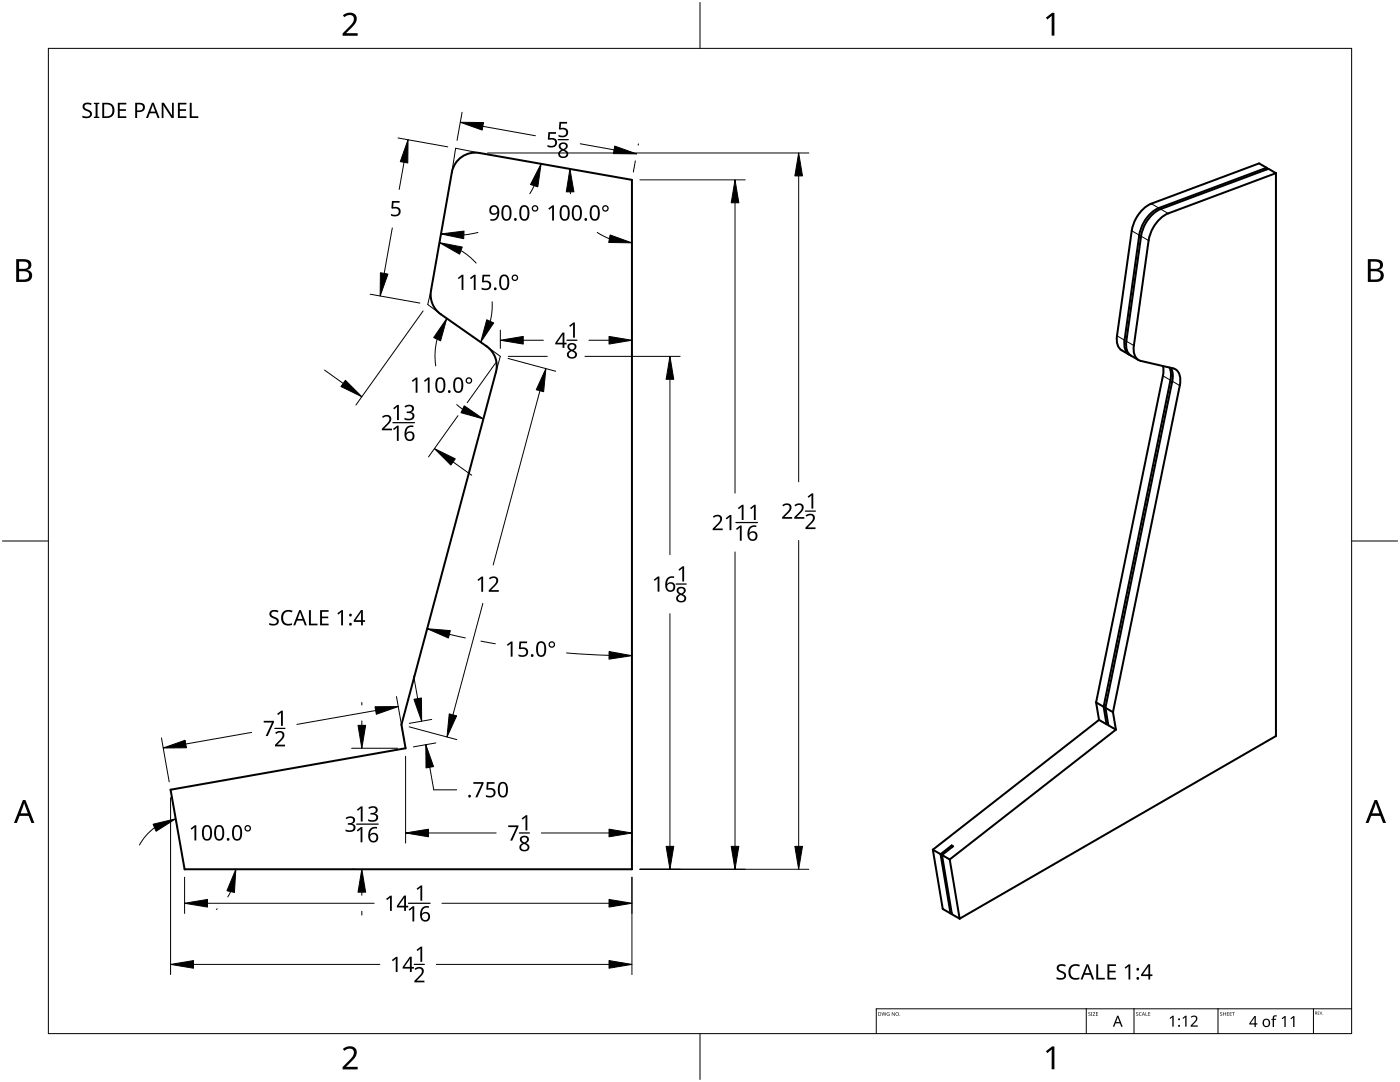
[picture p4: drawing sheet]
<svg xmlns="http://www.w3.org/2000/svg" width="279mm" height="216mm" viewBox="0 0 279 216" stroke-linecap="round" stroke-linejoin="round" font-family="sans-serif">
<g fill="none" stroke="#000" stroke-width=".4">
<path d="M91.2 32.1a4.8 4.8 0 0 1 4.5-1.6l30.4 5.4v137.6h-89.3l-2.8-15.9 46.9-8.3-.8-4.7 18.9-70.4a4.8 4.8 0 0 0-1.9-5.1l-9.1-6.4a4.8 4.8 0 0 1-2-4.7l4.2-23.6 .2-.8zM252.8 33.5l-1.5-.9-21.5 8a7.2 7.2 0 0 0-3.9 5.5l-3 20.9a3.1 3.1 0 0 0 2.5 3.8M252.8 33.5l-21.5 8a7.3 7.3 0 0 0-3.9 5.4l-3 21a2.47 2.47 0 0 0 1.1 3M252.8 33.5v.3M254.6 34.5l-1.5-.8-21.5 8a7.2 7.2 0 0 0-3.9 5.4l-2.9 21a3.1 3.1 0 0 0 2.4 3.7M254.6 34.5l-21.5 8.1a7.2 7.2 0 0 0-3.9 5.4l-2.9 21a2.38 2.38 0 0 0 1.4 3l6.4 1.5a2.16 2.16 0 0 1 1.5 2.7l-13.5 65.9M254.6 34.5v112.4l-63.1 36.4M232.1 73l.1 .8-.1 1.2-13.4 65.2M233.4 73.3l.3 1.4-.1 1.2-13.3 65.1M233.7 73.4l.3 1.2-.1 1.5-13.3 65.1M218.7 140.2l.6 3.5M218.7 140.2l1.6 .8"/>
<path d="M219.3 143.7l-33.1 25.9M219.3 143.7l1.5 .8M220.3 141l.5 3.5M220.6 141.2l.6 3.5 1.5 .9M220.6 141.2l1.5 .9M221.1 144.3l-.3 .2M222.1 142.1l.6 3.5M222.7 145.6l-33.2 25.9M186.2 169.6l1.9 11.8 1.6 .9M186.2 169.6l1.5 .8M187.7 170.4l2 11.9M188 170.6l2 11.8 1.5 .9"/>
<path d="M188 170.6l1.5 .9M189.5 171.5l2 11.8M189.9 168.7l.1 .4M189.9 168.7l.3 .2-2.2 1.7M189.9 168.7l-2.2 1.7M189.9 182.1l-.2 .2"/>
</g>
<path d="M225.9 46.1l1.5 .8M227.7 47.1l1.5 .9M229.8 40.6l1.5 .9M231.6 41.7l1.5 .9M222.9 67l1.5 .9M224.8 68.1l1.5 .9M232.1 75l1.5 .9M233.9 76.1l1.6 .8" fill="none" stroke="#000" stroke-width=".2"/>
<path d="M9.7 9.7h260v196.5h-260z" fill="none" stroke="#000" stroke-width=".2"/>
<path d="M139.7 .5v9.2M.5 108h9.2M269.7 108h9.2M139.7 206.2v9.2" fill="none" stroke="#000" stroke-width=".2"/>
<g fill="#000">
<path d="M68.4 3.1a1.64 1.64 0 0 1 2.8 .4 2.52 2.52 0 0 1-1.2 2.2l-.9 .9h2.3v.5h-3v-.4l1.2-1.2a1.95 1.95 0 0 0 .9-2.2 1.23 1.23 0 0 0-1.8 .1zM208.7 3.5l1.3-.9h.4v4.5h-.5v-4l-.9 .8zM68.4 209.3a1.64 1.64 0 0 1 2.8 .4 2.52 2.52 0 0 1-1.2 2.2l-.9 1h2.3v.5h-3v-.5l1.2-1.2a1.95 1.95 0 0 0 .9-2.1 1.23 1.23 0 0 0-1.8 .1zM208.7 209.8l1.3-1h.4v4.6h-.5v-4l-.9 .7z"/>
<path d="M3.2 51.7h1.3a1.28 1.28 0 0 1 1.7 1.3 1.04 1.04 0 0 1-.8 .9 1.23 1.23 0 0 1 1 1.5 1.23 1.23 0 0 1-1.6 .9h-1.6zM3.8 54.1v1.7h.9a.86 .86 0 0 0 1.1-.9 .86 .86 0 0 0-1.1-.8zM3.8 52.2v1.4h.8a.78 .78 0 0 0 1.1-.7 .78 .78 0 0 0-1.1-.7z"/>
<path d="M273 51.7h1.3a1.28 1.28 0 0 1 1.7 1.3 1.04 1.04 0 0 1-.9 .9 1.23 1.23 0 0 1 1 1.5 1.23 1.23 0 0 1-1.5 .9h-1.6zM273.6 54.1v1.7h.9a.86 .86 0 0 0 1.1-.9 .86 .86 0 0 0-1.2-.8zM273.6 52.2v1.4h.8a.78 .78 0 0 0 1-.7 .78 .78 0 0 0-1.1-.7z"/>
<path d="M4.6 159.6h.5l1.8 4.6h-.6l-.6-1.4h-1.8l-.5 1.4h-.6zM4.8 160.2l-.7 2.1h1.4z"/>
<path d="M274.3 159.6h.5l1.8 4.6h-.6l-.5-1.4h-1.8l-.6 1.4h-.6zM274.6 160.2l-.7 2.1h1.4z"/>
</g>
<path d="M216.8 201.3v4.9M226.3 201.3v4.9M243.1 201.3v4.9M262.1 201.3v4.9M269.7 201.3h-94.8v4.9" fill="none" stroke="#000" stroke-width=".2"/>
<g fill="#000">
<path d="M175.9 202l.3 .6 .2-.6 .2 .6 .3-.6-.2 .7-.3-.6-.3 .6zM177 202.1l.5-.1-.4 .1-.1 .2 .3 .3h.2v-.2l-.2-.1h.2v.4l-.5-.1zM178 202l.5 .6 .1-.6v.7l-.5-.6-.1 .6zM217.2 202h.3l.1 .1a.18 .18 0 0 0-.2 0 .18 .18 0 0 0-.1 .2 .18 .18 0 0 0 .3 0 .23 .23 0 0 1-.1 .4 .23 .23 0 0 1-.3-.1 .18 .18 0 0 0 .3 .1 .18 .18 0 0 0 0-.3l-.3-.2zM217.7 202h.3v.7h-.3zM218.1 202h.5l-.4 .6 .4 .1h-.5l.4-.7zM218.7 202h.4h-.3v.3h.3l-.3 .1v.2l.3 .1h-.4zM226.8 202h.2l.1 .1a.18 .18 0 0 0-.2 0 .18 .18 0 0 0 0 .2 .18 .18 0 0 0 .2 0 .23 .23 0 0 1 0 .4 .23 .23 0 0 1-.4-.1 .18 .18 0 0 0 .3 .1 .18 .18 0 0 0 0-.3l-.2-.2zM227.4 202.1l.2-.1 .2 .1a.29 .29 0 0 0-.4 .2 .29 .29 0 0 0 .4 .3l-.1 .1-.3-.1zM228.6 202l.1 .6 .3 .1h-.4zM229.2 202h.4h-.3v.3h.2l-.2 .1v.2l.3 .1h-.4zM233.4 203.1l.6-.4h.2v2.2h-.2v-1.9l-.4 .3z"/>
<path d="M236 203.1l.6-.4h.2v2.2h-.3v-1.9l-.4 .3zM237.6 202.9a.76 .76 0 0 1 1.3 0 .76 .76 0 0 1-.4 1.1l-.5 .6h1.1v.3h-1.5v-.3l.8-.8a.52 .52 0 0 0 .2-.8 .52 .52 0 0 0-.8 .1zM243.5 202h.3l.1 .1a.18 .18 0 0 0-.3 0 .18 .18 0 0 0 0 .2 .18 .18 0 0 0 .3 0 .23 .23 0 0 1-.1 .4 .23 .23 0 0 1-.3-.1 .18 .18 0 0 0 .2 .1 .18 .18 0 0 0 .1-.3l-.3-.2zM244.1 202l.1 .3h.4v-.3v.7v-.3h-.4l-.1 .3zM244.8 202h.5h-.4v.3h.3l-.3 .1v.2l.4 .1h-.5zM245.4 202h.4h-.3v.3h.3l-.3 .1v.2l.3 .1h-.4zM245.9 202h.5h-.2v.7l-.1-.7zM254.1 202.7l.3-.1h.4v.3l-.4-.1-.1 .2v.3h.4v.2h-.4v1.4h-.3v-1.4h-.3v-.1l.3-.1zM255.8 203.2l.6-.5h.2v2.2h-.3v-1.9l-.4 .4zM257.5 203.2l.6-.5h.2v2.2h-.2v-1.9l-.4 .4zM263 201.8h.3l-.2 .1v.2h.2l-.2 .1v.2l.2 .1h-.3zM263.4 201.8l.2 .6 .3-.6-.2 .7z"/>
<path d="M175.3 202l.5 .1 .1 .3-.2 .2-.4 .1zM175.4 202v.6h.2l.1-.4z"/>
<path d="M178.7 202.3a.36 .36 0 0 1 .7 0 .36 .36 0 0 1-.7 0zM178.8 202.3a.3 .3 0 0 0 .6 0 .3 .3 0 0 0-.6 0z"/>
<path d="M223 202.7h.2l.9 2.2h-.3l-.3-.7h-.9l-.2 .7h-.3zM223.1 203l-.4 .9h.7z"/>
<path d="M228.2 202l.3 .7-.2-.2h-.2l-.2 .2zM228.2 202.1l-.1 .3h.2z"/>
<path d="M250.3 202.7h.3v1.5h.3v.2h-.3v.5h-.2v-.5h-1.1v-.2zM250.4 203l-.8 1.2h.8z"/>
<path d="M252.2 203.5a.81 .81 0 0 1 1.2 .1 .81 .81 0 0 1-.2 1.1 .81 .81 0 0 1-1.2-.2v-.6zM252.4 203.6a.6 .6 0 0 0-.1 .8 .6 .6 0 0 0 .8 .2l.1-.2a.56 .56 0 0 0-.1-.7 .56 .56 0 0 0-.7-.1z"/>
<path d="M262.5 201.8h.1a.17 .17 0 0 1 .2 .2 .17 .17 0 0 1-.1 .2l.2 .3-.2-.3-.2 .3zM262.5 201.9v.2h.2l.1-.1z"/>
<circle cx="179.6" cy="202.6" r=".07"/>
<circle cx="235.3" cy="204.7" r=".2"/>
<circle cx="235.3" cy="203.4" r=".2"/>
<circle cx="264" cy="202.4" r=".05"/>
</g>
<g fill="#000">
<path d="M16.6 20.8a1.43 1.43 0 0 1 1.7-.2l-.1 .4-.2-.1a.64 .64 0 0 0-.7-.1 .64 .64 0 0 0-.4 .6l.5 .4a.93 .93 0 0 1 .9 1.1 .93 .93 0 0 1-1.3 .7l-.6-.2v-.3a1.08 1.08 0 0 0 1.6-.2 1.08 1.08 0 0 0-1.1-.9 .8 .8 0 0 1-.3-1.2zM18.7 20.5h1.1v.2l-.3 .1v2.4l.3 .1v.2h-1.1v-.2l.4-.1v-2.4l-.4-.1zM23.5 20.5h1.7v.3h-1.3v1h1.2v.3h-1.2v1.1h1.3v.3h-1.7zM32.3 20.5h.4l1.6 2.5v-2.5h.4v3h-.5l-1.6-2.5v2.5h-.3zM35.5 20.5h1.7v.3h-1.3v1h1.2v.3h-1.2v1.1h1.3v.3h-1.7zM37.9 20.5h.4v2.7h1.3v.3h-1.7zM109.4 26.4h1.6v.3h-1.2l-.1 .9a1.02 1.02 0 0 1 1.5 .8 1.02 1.02 0 0 1-1.4 1l-.5-.1v-.4a.88 .88 0 0 0 .9 .2 .88 .88 0 0 0 .6-.8 .85 .85 0 0 0-1.3-.4l-.2-.1zM111.7 24.3h1.5v.4h-1.2l-.1 .8a1.02 1.02 0 0 1 1.5 .9 1.02 1.02 0 0 1-1.4 1l-.5-.2v-.3a.88 .88 0 0 0 .9 .2 .88 .88 0 0 0 .6-.8 .85 .85 0 0 0-1.3-.4l-.2-.1zM78.2 40.1h1.5v.3h-1.2v.9a1.02 1.02 0 0 1 1.5 .9 1.02 1.02 0 0 1-1.4 1l-.6-.2v-.3a.88 .88 0 0 0 1 .2 .88 .88 0 0 0 .6-.8 .85 .85 0 0 0-1.3-.4l-.2-.2zM91.4 55.5l.8-.7h.3v3.1h-.4v-2.7l-.5 .5zM93.8 55.5l.8-.7h.3v3.1h-.3v-2.7l-.6 .5zM96.3 54.8h1.5v.4h-1.2l-.1 .8a1.02 1.02 0 0 1 1.5 .9 1.02 1.02 0 0 1-1.3 1l-.6-.2v-.3a.88 .88 0 0 0 1 .2 .88 .88 0 0 0 .5-.8 .85 .85 0 0 0-1.2-.4l-.2-.1z"/>
<path d="M109.4 41.6l.8-.6h.4v3h-.4v-2.6l-.6 .5zM82.2 76l.8-.7h.3v3.1h-.4l.1-2.7-.6 .5zM84.6 76l.8-.7h.3v3.1h-.3v-2.7l-.6 .5zM113.6 65l.8-.7h.3v3.1h-.3v-2.7l-.6 .5zM76.2 83.1a1.01 1.01 0 0 1 1.2-.3 1.01 1.01 0 0 1 .7 1l-.3 .6-1.1 1.1h1.5v.4h-2v-.3l1.1-1.2a.72 .72 0 0 0 .4-.6 .72 .72 0 0 0-.4-.7l-.9 .3zM78.4 85.6l.9-.7h.3v3.1h-.4v-2.7l-.6 .5zM78.5 81.4l.8-.6h.3v3h-.4l.1-2.6-.6 .5zM80.7 81.1a1.06 1.06 0 0 1 1.2-.4 1.06 1.06 0 0 1 .7 .9l-.2 .5-.4 .1a.82 .82 0 0 1 .7 .9 .82 .82 0 0 1-.9 .8l-1.1-.2v-.3a1.08 1.08 0 0 0 1.6-.3 .62 .62 0 0 0-.8-.7h-.3v-.3a.7 .7 0 0 0 .7-.1 .7 .7 0 0 0 .3-.7 .89 .89 0 0 0-1.3 0zM95.3 115.7l.8-.7h.3v3.1h-.3v-2.7l-.6 .5zM97.6 115.4a1.01 1.01 0 0 1 1.1-.4 1.01 1.01 0 0 1 .7 1l-.3 .6-1.1 1.1h1.5v.4h-2v-.3l1.1-1.1a.72 .72 0 0 0 .5-.7 .72 .72 0 0 0-.5-.7l-.8 .3zM130.5 115.7l.8-.7h.3v3.1h-.4l.1-2.7-.6 .5zM135.4 113.6l.8-.6h.3v3h-.3v-2.6l-.6 .5z"/>
<path d="M142.3 103.1a1.01 1.01 0 0 1 1.1-.4 1.01 1.01 0 0 1 .7 1l-.3 .6-1.1 1.2h1.5v.3h-2v-.3l1.1-1.1a.72 .72 0 0 0 .4-.7 .72 .72 0 0 0-.4-.7l-.8 .3zM144.8 103.4l.9-.6h.3v3h-.4v-2.7l-.6 .5zM146.9 105.5l.8-.6h.3v3h-.3v-2.6l-.6 .5zM147.3 101.4l.8-.7h.3v3.1h-.4v-2.7l-.5 .5zM149.7 101.4l.8-.7h.3v3.1h-.3v-2.7l-.6 .5zM156.1 100.8a1.01 1.01 0 0 1 1.2-.4 1.01 1.01 0 0 1 .6 1l-.2 .6-1.1 1.2h1.5v.3h-2v-.3l1.1-1.1a.72 .72 0 0 0 .4-.7 .72 .72 0 0 0-.4-.6l-.9 .2zM158.5 100.8a1.01 1.01 0 0 1 1.2-.4 1.01 1.01 0 0 1 .7 1l-.3 .6-1.1 1.2h1.5v.3h-2v-.3l1.1-1.1a.72 .72 0 0 0 .4-.7 .72 .72 0 0 0-.4-.6l-.9 .2zM161.2 99.1l.8-.7h.3v3.1h-.4l.1-2.7-.6 .5zM160.8 102.9a1.01 1.01 0 0 1 1.1-.4 1.01 1.01 0 0 1 .7 1l-.3 .6-1.1 1.1h1.5v.4h-2v-.3l1.1-1.2a.72 .72 0 0 0 .5-.6 .72 .72 0 0 0-.5-.7l-.8 .3zM53.9 122a1.44 1.44 0 0 1 1.7-.1l-.2 .3-.1-.1a.64 .64 0 0 0-.8-.1 .64 .64 0 0 0-.3 .6l.5 .4a.93 .93 0 0 1 .9 1.2 .93 .93 0 0 1-1.3 .6l-.6-.1v-.4a1.08 1.08 0 0 0 1.5-.2 1.08 1.08 0 0 0-1-.9 .8 .8 0 0 1-.3-1.2zM56.5 122.1a1.69 1.69 0 0 1 1.9-.2l-.2 .3a1.19 1.19 0 0 0-1.4 .1 1.19 1.19 0 0 0-.2 1.5 1.15 1.15 0 0 0 1.7 .6v.3a1.56 1.56 0 0 1-1.9-.4 1.56 1.56 0 0 1-.1-1.9zM61.7 121.7h.3v2.7h1.4v.4h-1.7z"/>
<path d="M63.9 121.7h1.7v.4h-1.3v.9h1.2v.4h-1.2v1h1.3v.4h-1.7zM67.3 122.4l.8-.7h.4v3.1h-.4v-2.7l-.6 .5zM101.2 128.6l.8-.6h.3v3h-.4v-2.6l-.5 .5zM103.7 128h1.5v.3h-1.2l-.1 .9a1.02 1.02 0 0 1 1.5 .9 1.02 1.02 0 0 1-1.4 1l-.5-.2v-.3a.88 .88 0 0 0 1 .2 .88 .88 0 0 0 .5-.8 .85 .85 0 0 0-1.3-.5l-.1-.1zM52.6 143.8h2.1v.3l-1.3 2.8h-.4l1.3-2.7h-1.7zM55.3 142.4l.8-.6h.3v3h-.3v-2.6l-.6 .5zM54.9 146.2a1.01 1.01 0 0 1 1.2-.4 1.01 1.01 0 0 1 .6 1.1l-.2 .5-1.2 1.2h1.6v.3h-2v-.3l1.1-1.1a.72 .72 0 0 0 .4-.7 .72 .72 0 0 0-.4-.6l-.9 .3zM94.5 156.1h2v.2l-1.2 2.8h-.4l1.2-2.7h-1.6zM97.2 156.1h1.5v.3h-1.2l-.1 .9a1.02 1.02 0 0 1 1.5 .8 1.02 1.02 0 0 1-1.4 1l-.5-.1v-.4a.88 .88 0 0 0 .9 .2 .88 .88 0 0 0 .6-.8 .85 .85 0 0 0-1.3-.4l-.1-.1zM38 165.3l.9-.6h.3v3h-.4v-2.6l-.6 .5zM69 163.2a1.06 1.06 0 0 1 1.1-.3 1.06 1.06 0 0 1 .8 .9l-.3 .4-.4 .2a.82 .82 0 0 1 .8 .9 .82 .82 0 0 1-.9 .7l-1.1-.2v-.3a1.08 1.08 0 0 0 1.6-.3 .62 .62 0 0 0-.9-.6h-.3v-.4a.7 .7 0 0 0 .8 0 .7 .7 0 0 0 .2-.7 .89 .89 0 0 0-1.2 0zM71.2 165.7l.8-.7h.3v3.1h-.3v-2.7l-.6 .5z"/>
<path d="M71.2 161.5l.9-.6h.3v3h-.4v-2.6l-.6 .5zM73.5 161.2a1.06 1.06 0 0 1 1.1-.4 1.06 1.06 0 0 1 .8 .9l-.3 .5-.3 .1a.82 .82 0 0 1 .7 .9 .82 .82 0 0 1-.9 .8l-1.1-.2v-.3a1.08 1.08 0 0 0 1.6-.3 .62 .62 0 0 0-.9-.7h-.3v-.3a.7 .7 0 0 0 .8 0 .7 .7 0 0 0 .3-.8 .89 .89 0 0 0-1.3 0zM83.1 177.3l.9-.6h.3v3h-.4v-2.6l-.6 .5zM101.4 164.7h2.1v.3l-1.3 2.7h-.4l1.3-2.7h-1.7zM104.1 163.3l.8-.6h.3v3h-.3v-2.6l-.6 .5zM77.1 179.4l.8-.7h.3v3.1h-.4v-2.7l-.5 .5zM78.2 191.6l.8-.7h.3v3.1h-.3v-2.7l-.6 .5zM81.5 181.5l.9-.7h.3v3.1h-.4v-2.7l-.6 .5zM83.1 189.5l.9-.6h.3v3h-.4v-2.6l-.6 .5zM82.7 193.3a1.01 1.01 0 0 1 1.2-.4 1.01 1.01 0 0 1 .7 1l-.3 .6-1.1 1.2h1.5v.3h-2v-.3l1.1-1.1a.72 .72 0 0 0 .4-.7 .72 .72 0 0 0-.4-.6l-.9 .3zM211 192.7a1.44 1.44 0 0 1 1.7-.2l-.1 .4-.2-.1a.65 .65 0 0 0-.7-.1 .65 .65 0 0 0-.4 .6l.5 .4a.93 .93 0 0 1 .9 1.1 .93 .93 0 0 1-1.3 .7l-.6-.1v-.4a1.08 1.08 0 0 0 1.6-.2 1.08 1.08 0 0 0-1.1-.9 .8 .8 0 0 1-.3-1.2zM213.6 192.8a1.7 1.7 0 0 1 1.9-.2l-.1 .3a1.19 1.19 0 0 0-1.5 .1 1.19 1.19 0 0 0-.2 1.5 1.15 1.15 0 0 0 1.7 .5v.4a1.56 1.56 0 0 1-1.9-.4 1.56 1.56 0 0 1-.1-1.9z"/>
<path d="M218.8 192.4h.4v2.7h1.3v.4h-1.7zM221 192.4h1.7v.4h-1.3v.9h1.2v.3h-1.2v1.1h1.3v.4h-1.7zM224.4 193.1l.9-.7h.3v3.1h-.4v-2.7l-.6 .5z"/>
<path d="M20.4 20.5h.9a1.52 1.52 0 0 1 1.5 1.6 1.52 1.52 0 0 1-1.5 1.4h-.9zM20.8 20.8v2.4h.4a1.19 1.19 0 0 0 1.2-1.1 1.19 1.19 0 0 0-1.1-1.3z"/>
<path d="M27 20.5h.8a.95 .95 0 0 1 1.1 1 .95 .95 0 0 1-1.2 .9h-.3v1.1h-.4zM27.4 20.8v1.2a.82 .82 0 0 0 1.1-.6 .61 .61 0 0 0-.7-.6z"/>
<path d="M30.3 20.5h.4l1.2 3h-.4l-.4-.9h-1.2l-.4 .9h-.4zM30.5 20.9l-.5 1.4h1z"/>
<path d="M111.6 28.7a.88 .88 0 0 1 1.2-.3 .88 .88 0 0 1 .4 1.2l-.5 .3a.87 .87 0 0 1 .7 1.1 .87 .87 0 0 1-1.2 .5 .82 .82 0 0 1-.8-.7 .82 .82 0 0 1 .6-.9l-.1-.1a.77 .77 0 0 1-.3-1.1zM111.8 30.7a.6 .6 0 0 0 1.2 0 .6 .6 0 0 0-1.2 0zM111.9 29.2a.51 .51 0 0 0 1 0 .51 .51 0 0 0-1 0z"/>
<path d="M97.9 41.2a1.11 1.11 0 0 1 1.4 0 1.11 1.11 0 0 1 .3 1.3 1.38 1.38 0 0 1-1.7 1.5v-.3a1.01 1.01 0 0 0 1-.2 1.01 1.01 0 0 0 .3-1 .94 .94 0 0 1-1.4 .1 .94 .94 0 0 1 .1-1.4zM98 41.9a.66 .66 0 0 0 1.3 0 .66 .66 0 0 0-1.3 0z"/>
<path d="M100 55a1.05 1.05 0 0 1 1.2 0 1.05 1.05 0 0 1 .4 1.1 1.31 1.31 0 0 1-1 1.8 1.22 1.22 0 0 1-1-1.6l.1-.8zM100.2 55.3a1.88 1.88 0 0 0 .3 2.3 .71 .71 0 0 0 .7-1 1.17 1.17 0 0 0-.6-1.5z"/>
<path d="M100.5 41.1a1.05 1.05 0 0 1 1.2 0 1.05 1.05 0 0 1 .4 1.2 1.31 1.31 0 0 1-1 1.8 1.22 1.22 0 0 1-1-1.6l.1-.8zM100.7 41.4a1.88 1.88 0 0 0 .2 2.3 .71 .71 0 0 0 .8-.9 1.17 1.17 0 0 0-.6-1.5z"/>
<path d="M102.1 55.4a.66 .66 0 0 1 1.3 0 .66 .66 0 0 1-1.3 0zM102.4 55.4a.4 .4 0 0 0 .8 0 .4 .4 0 0 0-.8 0z"/>
<path d="M104 41.1a1.05 1.05 0 0 1 1.3 0 1.05 1.05 0 0 1 .4 1.2 1.31 1.31 0 0 1-1.1 1.8 1.22 1.22 0 0 1-1-1.6l.1-.8zM104.2 41.4a1.88 1.88 0 0 0 .3 2.3 .71 .71 0 0 0 .8-.9 1.17 1.17 0 0 0-.7-1.5z"/>
<path d="M106.1 41.6a.66 .66 0 0 1 1.3 0 .66 .66 0 0 1-1.3 0zM106.4 41.6a.4 .4 0 0 0 .8 0 .4 .4 0 0 0-.8 0z"/>
<path d="M112.1 41.1a1.05 1.05 0 0 1 1.2 0 1.05 1.05 0 0 1 .4 1.2 1.31 1.31 0 0 1-1 1.8 1.22 1.22 0 0 1-1-1.6l.1-.8zM112.3 41.4a1.88 1.88 0 0 0 .2 2.3 .71 .71 0 0 0 .8-.9 1.17 1.17 0 0 0-.6-1.5z"/>
<path d="M114.5 41.1a1.05 1.05 0 0 1 1.2 0 1.05 1.05 0 0 1 .4 1.2 1.3 1.3 0 0 1-1 1.8 1.22 1.22 0 0 1-1-1.6l.1-.8zM114.7 41.4a1.88 1.88 0 0 0 .3 2.3 .71 .71 0 0 0 .7-.9 1.17 1.17 0 0 0-.6-1.5z"/>
<path d="M118.1 41.1a1.05 1.05 0 0 1 1.2 0 1.05 1.05 0 0 1 .4 1.2 1.3 1.3 0 0 1-1 1.8 1.22 1.22 0 0 1-1-1.6l.1-.8zM118.3 41.4a1.88 1.88 0 0 0 .2 2.3 .71 .71 0 0 0 .8-.9 1.17 1.17 0 0 0-.6-1.5z"/>
<path d="M120.2 41.6a.66 .66 0 0 1 1.3 0 .66 .66 0 0 1-1.3 0zM120.4 41.6a.4 .4 0 0 0 .8 0 .4 .4 0 0 0-.8 0z"/>
<path d="M87.3 75.5a1.05 1.05 0 0 1 1.2 0 1.05 1.05 0 0 1 .4 1.2 1.3 1.3 0 0 1-1 1.7 1.22 1.22 0 0 1-1-1.6l.1-.8zM87.5 75.8a1.88 1.88 0 0 0 .2 2.3 .71 .71 0 0 0 .8-1 1.17 1.17 0 0 0-.6-1.5z"/>
<path d="M90.8 75.5a1.05 1.05 0 0 1 1.3 0 1.05 1.05 0 0 1 .4 1.2 1.3 1.3 0 0 1-1 1.7 1.22 1.22 0 0 1-1.1-1.6l.1-.8zM91.1 75.8a1.88 1.88 0 0 0 .2 2.3 .71 .71 0 0 0 .8-1 1.17 1.17 0 0 0-.6-1.5z"/>
<path d="M92.9 75.9a.66 .66 0 0 1 1.3 0 .66 .66 0 0 1-1.3 0zM93.2 75.9a.4 .4 0 0 0 .8 0 .4 .4 0 0 0-.8 0z"/>
<path d="M112.2 66.4h.4v2h.5v.3h-.5v.7h-.3v-.7h-1.5v-.3zM112.3 66.8l-1.1 1.6h1.1z"/>
<path d="M113.4 68.7a.88 .88 0 0 1 1.1-.2 .88 .88 0 0 1 .4 1.1l-.4 .3a.87 .87 0 0 1 .6 1.1 .87 .87 0 0 1-1.2 .5 .82 .82 0 0 1-.8-.7 .82 .82 0 0 1 .7-.9h-.2a.77 .77 0 0 1-.2-1.2zM113.5 70.7a.6 .6 0 0 0 1.2 0 .6 .6 0 0 0-1.2 0zM113.6 69.3a.55 .55 0 0 0 1.1 0 .55 .55 0 0 0-1.1 0z"/>
<path d="M81.2 85.2l.4-.2 .5-.1h.4v.3a1.03 1.03 0 0 0-1.4 1.2 .96 .96 0 0 1 1.6 .1 .96 .96 0 0 1-.5 1.4 1.14 1.14 0 0 1-1.2-.3 1.14 1.14 0 0 1-.3-1.1l.2-.8zM81.1 87a.66 .66 0 0 0 1.3 0 .66 .66 0 0 0-1.3 0z"/>
<path d="M133.2 115.3l.5-.3h.5h.3v.3a1.03 1.03 0 0 0-1.3 1.2 .96 .96 0 0 1 1.5 .1 .96 .96 0 0 1-.5 1.4 1.14 1.14 0 0 1-1.2-.3 1.14 1.14 0 0 1-.2-1.1l.1-.8zM133.1 117.1a.66 .66 0 0 0 1.3 0 .66 .66 0 0 0-1.3 0z"/>
<path d="M135.2 117.4a.88 .88 0 0 1 1.1-.3 .88 .88 0 0 1 .4 1.1l-.4 .4a.87 .87 0 0 1 .6 1.1 .87 .87 0 0 1-1.2 .5 .82 .82 0 0 1-.8-.7 .82 .82 0 0 1 .7-.9l-.2-.1a.77 .77 0 0 1-.2-1.1zM135.3 119.4a.6 .6 0 0 0 1.2 0 .6 .6 0 0 0-1.2 0zM135.4 117.9a.51 .51 0 0 0 1 0 .51 .51 0 0 0-1 0z"/>
<path d="M149.6 105.2l.5-.3 .5-.1 .3 .1v.3a1.03 1.03 0 0 0-1.3 1.2 .96 .96 0 0 1 1.5 0 .96 .96 0 0 1-.5 1.5 1.14 1.14 0 0 1-1.2-.3 1.14 1.14 0 0 1-.2-1.2l.1-.7zM149.5 107a.66 .66 0 0 0 1.3 0 .66 .66 0 0 0-1.3 0z"/>
<path d="M59.7 121.7h.4l1.1 3.1h-.4l-.3-1h-1.2l-.4 1h-.4zM59.9 122.1l-.5 1.4h1z"/>
<path d="M72 121.7h.4v2.1h.5v.3h-.5v.7h-.3v-.7h-1.5v-.3zM72.1 122.1l-1.1 1.7h1.1z"/>
<path d="M107.4 128.2a1.05 1.05 0 0 1 1.2 0 1.05 1.05 0 0 1 .4 1.1 1.31 1.31 0 0 1-1 1.8 1.22 1.22 0 0 1-1-1.6l.1-.8zM107.6 128.4a1.88 1.88 0 0 0 .2 2.3 .71 .71 0 0 0 .8-.9 1.17 1.17 0 0 0-.6-1.5z"/>
<path d="M109.5 128.6a.66 .66 0 0 1 1.3 0 .66 .66 0 0 1-1.3 0zM109.7 128.6a.4 .4 0 0 0 .8 0 .4 .4 0 0 0-.8 0z"/>
<path d="M99.7 156.2a1.05 1.05 0 0 1 1.3 0 1.05 1.05 0 0 1 .4 1.2 1.31 1.31 0 0 1-1 1.7 1.22 1.22 0 0 1-1-1.5v-.9zM100 156.5a1.88 1.88 0 0 0 .2 2.3 .71 .71 0 0 0 .8-.9 1.17 1.17 0 0 0-.6-1.6z"/>
<path d="M40.7 164.8a1.05 1.05 0 0 1 1.2 0 1.05 1.05 0 0 1 .4 1.2 1.31 1.31 0 0 1-1 1.7 1.22 1.22 0 0 1-1-1.5l.1-.8zM40.9 165.1a1.88 1.88 0 0 0 .3 2.3 .71 .71 0 0 0 .7-.9 1.17 1.17 0 0 0-.6-1.6z"/>
<path d="M43.1 164.8a1.05 1.05 0 0 1 1.3 0 1.05 1.05 0 0 1 .3 1.2 1.31 1.31 0 0 1-1 1.7 1.22 1.22 0 0 1-1-1.5l.1-.8zM43.3 165.1a1.88 1.88 0 0 0 .3 2.3 .71 .71 0 0 0 .8-.9 1.17 1.17 0 0 0-.7-1.6z"/>
<path d="M46.7 164.8a1.05 1.05 0 0 1 1.2 0 1.05 1.05 0 0 1 .4 1.2 1.31 1.31 0 0 1-1 1.7 1.22 1.22 0 0 1-1-1.5l.1-.8zM46.9 165.1a1.88 1.88 0 0 0 .3 2.3 .71 .71 0 0 0 .7-.9 1.17 1.17 0 0 0-.6-1.6z"/>
<path d="M48.8 165.3a.66 .66 0 0 1 1.3 0 .66 .66 0 0 1-1.3 0zM49 165.3a.4 .4 0 0 0 .8 0 .4 .4 0 0 0-.8 0z"/>
<path d="M73.9 165.3l.5-.2 .5-.1h.4v.4a1.03 1.03 0 0 0-1.4 1.1 .96 .96 0 0 1 1.5 .1 .96 .96 0 0 1-.5 1.4 1.14 1.14 0 0 1-1.2-.2 1.14 1.14 0 0 1-.2-1.2l.1-.8zM73.8 167.1a.7 .7 0 0 0 1.4 0 .7 .7 0 0 0-1.4 0z"/>
<path d="M103.9 167.1a.88 .88 0 0 1 1.1-.3 .88 .88 0 0 1 .4 1.1l-.4 .3a.87 .87 0 0 1 .6 1.2 .87 .87 0 0 1-1.2 .5 .82 .82 0 0 1-.7-.8 .82 .82 0 0 1 .6-.8l-.2-.1a.77 .77 0 0 1-.2-1.1zM104 169a.6 .6 0 0 0 1.2 0 .6 .6 0 0 0-1.2 0zM104.1 167.6a.55 .55 0 0 0 1.1 0 .55 .55 0 0 0-1.1 0z"/>
<path d="M80.6 178.7h.4v2h.5v.4h-.5v.7h-.3v-.7h-1.5v-.3zM80.7 179.1l-1.1 1.6h1.1z"/>
<path d="M81.8 190.9h.4v2h.4v.4h-.4v.7h-.4v-.7h-1.4v-.3zM81.8 191.3l-1.1 1.6h1.1z"/>
<path d="M84.3 181.1l.4-.3h.5h.4v.3a1.03 1.03 0 0 0-1.4 1.2 .96 .96 0 0 1 1.6 .1 .96 .96 0 0 1-.5 1.4 1.14 1.14 0 0 1-1.2-.3 1.14 1.14 0 0 1-.3-1.1l.2-.8zM84.2 182.9a.66 .66 0 0 0 1.3 0 .66 .66 0 0 0-1.3 0z"/>
<path d="M216.8 192.4h.4l1.2 3.1h-.4l-.4-1h-1.2l-.4 1h-.3zM217 192.8l-.5 1.4h1z"/>
<path d="M229.2 192.4h.3v2h.5v.4h-.5v.7h-.3v-.7h-1.5v-.4zM229.2 192.8l-1.1 1.6h1.1z"/>
<circle cx="98.9" cy="57.6" r=".27"/>
<circle cx="102.9" cy="43.8" r=".27"/>
<circle cx="116.9" cy="43.8" r=".27"/>
<circle cx="89.7" cy="78.1" r=".27"/>
<circle cx="70" cy="124.6" r=".27"/>
<circle cx="70" cy="122.7" r=".28"/>
<circle cx="106.2" cy="130.8" r=".27"/>
<circle cx="93.7" cy="158.9" r=".27"/>
<circle cx="45.5" cy="167.5" r=".27"/>
<circle cx="227.1" cy="195.2" r=".27"/>
<circle cx="227.1" cy="193.4" r=".28"/>
</g>
<g fill="none" stroke="#000" stroke-width=".2">
<path d="M79.4 27.5l10 1.8M80.6 32.4l-.9 5.4M92.2 22.4l-1 5.6M96.4 25.2l10.5 1.9M97.3 30.5h64.1M106.6 37.1l-.9 1.6M113.8 38.3l.1 .4M115.8 28.7l6.7 1.2M126.8 32.1l-.4 2.2M127.4 28.7v.3M127.7 35.9h21M159.4 35.1v61"/>
<path d="M73.9 58.7l9.9 1.8M78.3 45.5l-1.6 9.1M92 50l1.6 1.1 1.4 1.4M95.4 46.4l-2.8 .5M119.2 46.4l2.4 1.2M146.7 40.5v57.9M64.8 73.8l3.7 2.7M84.4 62l-13.4 18.8M87.2 67.7l-.4 3 .2 2.3M98.2 60.2v2l-.4 1.9M98.9 72.4l-5.7 8M99.9 65.9v3.6"/>
<path d="M101.4 71.5l9.5 2.6M101.4 71.1h7.8M104.4 67.9h4M107.8 78l-9.4 34.7M116.7 71.1h19M117.5 67.9h4M126.1 65.9v.4M133.7 75.7v35M90.4 92.2l3.7 2.6M91.2 80.7l1.1 1M91.4 82.9l-5.9 8.3M146.7 110.1v58.8"/>
<path d="M159.4 107.8v61.1M79.1 139l1.6 8.7M82.6 134.9l.8 4.5M89.7 126.6l3.2 .7M96 127.9l2.9 .6M96.4 120.4l-6 22.2M113.1 130.3l8.4 .5M133.7 122.5v46.4M32.2 147.3l1.6 8.7M34 159.2v35.3M50.2 146.1l-13.1 2.4M70.2 149.3h9.2"/>
<path d="M72.2 140.2v.5M72.2 143.9v.8M75 141.8l-15.7 2.7M80.9 150.9v17.3M81.6 145l9.6 2.6M85 148.6l1.6 9h4.5M86.2 143.6l-4.5 .7M87 148.2l-4.5 .8M30.9 165.2l-2 1.8-1.1 1.6M36.8 175v7.3M46 177.9l-.6 1.1M70.2 173.5h.4"/>
<path d="M72.2 178v.6M85.5 166.2h13.5M108 166.2h13.5M126.1 167.8v.4M126.1 175v19.5M127.7 173.5h33.7M38.6 192.4h37.2M41.4 180.2h33.3M43.3 181.3l-.1 .2M72.2 181.8v.8M87.1 192.4h34.4M88.2 180.2h33.3"/>
</g>
<g fill="#000" stroke="#000" stroke-width=".2">
<path d="M81.4 27.9v4.6l-1.5-.2zM91.9 24.4l4.6 .1-.3 1.5zM108 32.7l-.7 4.6-1.4-.5zM113.7 33.7l.8 4.6h-1.5zM122.7 29.1l4.3 1.6-4.6-.1zM159.4 30.5l.8 4.6h-1.6zM75.9 54.4l1.5 .3-1.5 4.4zM87.7 48.4l4.6 .9-.6 1.4zM88 46.7l4.6-.6-.1 1.5zM121.8 46.9l4.3 1.6-4.6-.1zM146.7 35.9l.8 4.6h-1.6zM68.9 75.9l3.3 3.3-4.2-2.1z"/>
<path d="M89.2 63.5l-1.3 4.5-1.4-.6zM97.1 63.8l1.4 .6-2.6 3.9zM99.9 67.9l4.5-.8v1.6zM108.9 73.6l-.4 4.6-1.5-.4zM121.5 67.1l4.6 .8-4.6 .8zM133.7 71.1l.8 4.6h-1.6zM86.7 89.5l4.2 2.1-.9 1.2zM92.6 81l3.9 2.6-4.5-1.3zM82.6 139.5l1.5-.2 .1 4.6zM85.3 125.5l4.6 .3-.4 1.5zM121.6 130l4.5 .8-4.6 .7zM32.6 149.3l4.3-1.6 .3 1.5z"/>
<path d="M71.4 144.7h1.6l-.8 4.6zM74.8 141h4.7l-4.4 1.5zM85 148.6l1.5 4.4-1.5 .2zM89.7 142.4l1.4 .4-1.9 4.3zM30.6 164.5l4.5-1.1-3.9 2.5zM47.1 173.5l-.3 4.6-1.5-.4zM72.2 173.5l.8 4.5h-1.6zM80.9 166.2l4.6-.8v1.6zM121.5 179.5l4.6 .7-4.6 .8zM121.5 165.4l4.6 .8-4.6 .8zM132.9 168.9h1.6l-.8 4.6zM145.9 168.9h1.6l-.8 4.6z"/>
<path d="M158.6 168.9h1.6l-.8 4.6zM34 192.4l4.6-.7v1.5zM36.8 180.2l4.6-.7v1.5zM121.5 191.7l4.6 .7-4.6 .8z"/>
</g>
<path d="M111.4 27.9h2M113.1 67.9h2.1M78.4 84.3h4.3M134.9 116.5h2M146.9 104.3h4.3M160.7 102h2M54.9 145.3h2M71.2 164.4h4.3M103.6 166.2h2.1M81.5 180.2h4.3M82.7 192.4h2" fill="none" stroke="#000" stroke-width=".25"/>
<path d="M95.7 30.5l-4.8-.9-.7 4.8M86 58l-.6 2.8 2.6 1.9M97.1 69.1l2.8 2-.9 3.1" fill="none" stroke="#000" stroke-width=".2"/>
</svg>
